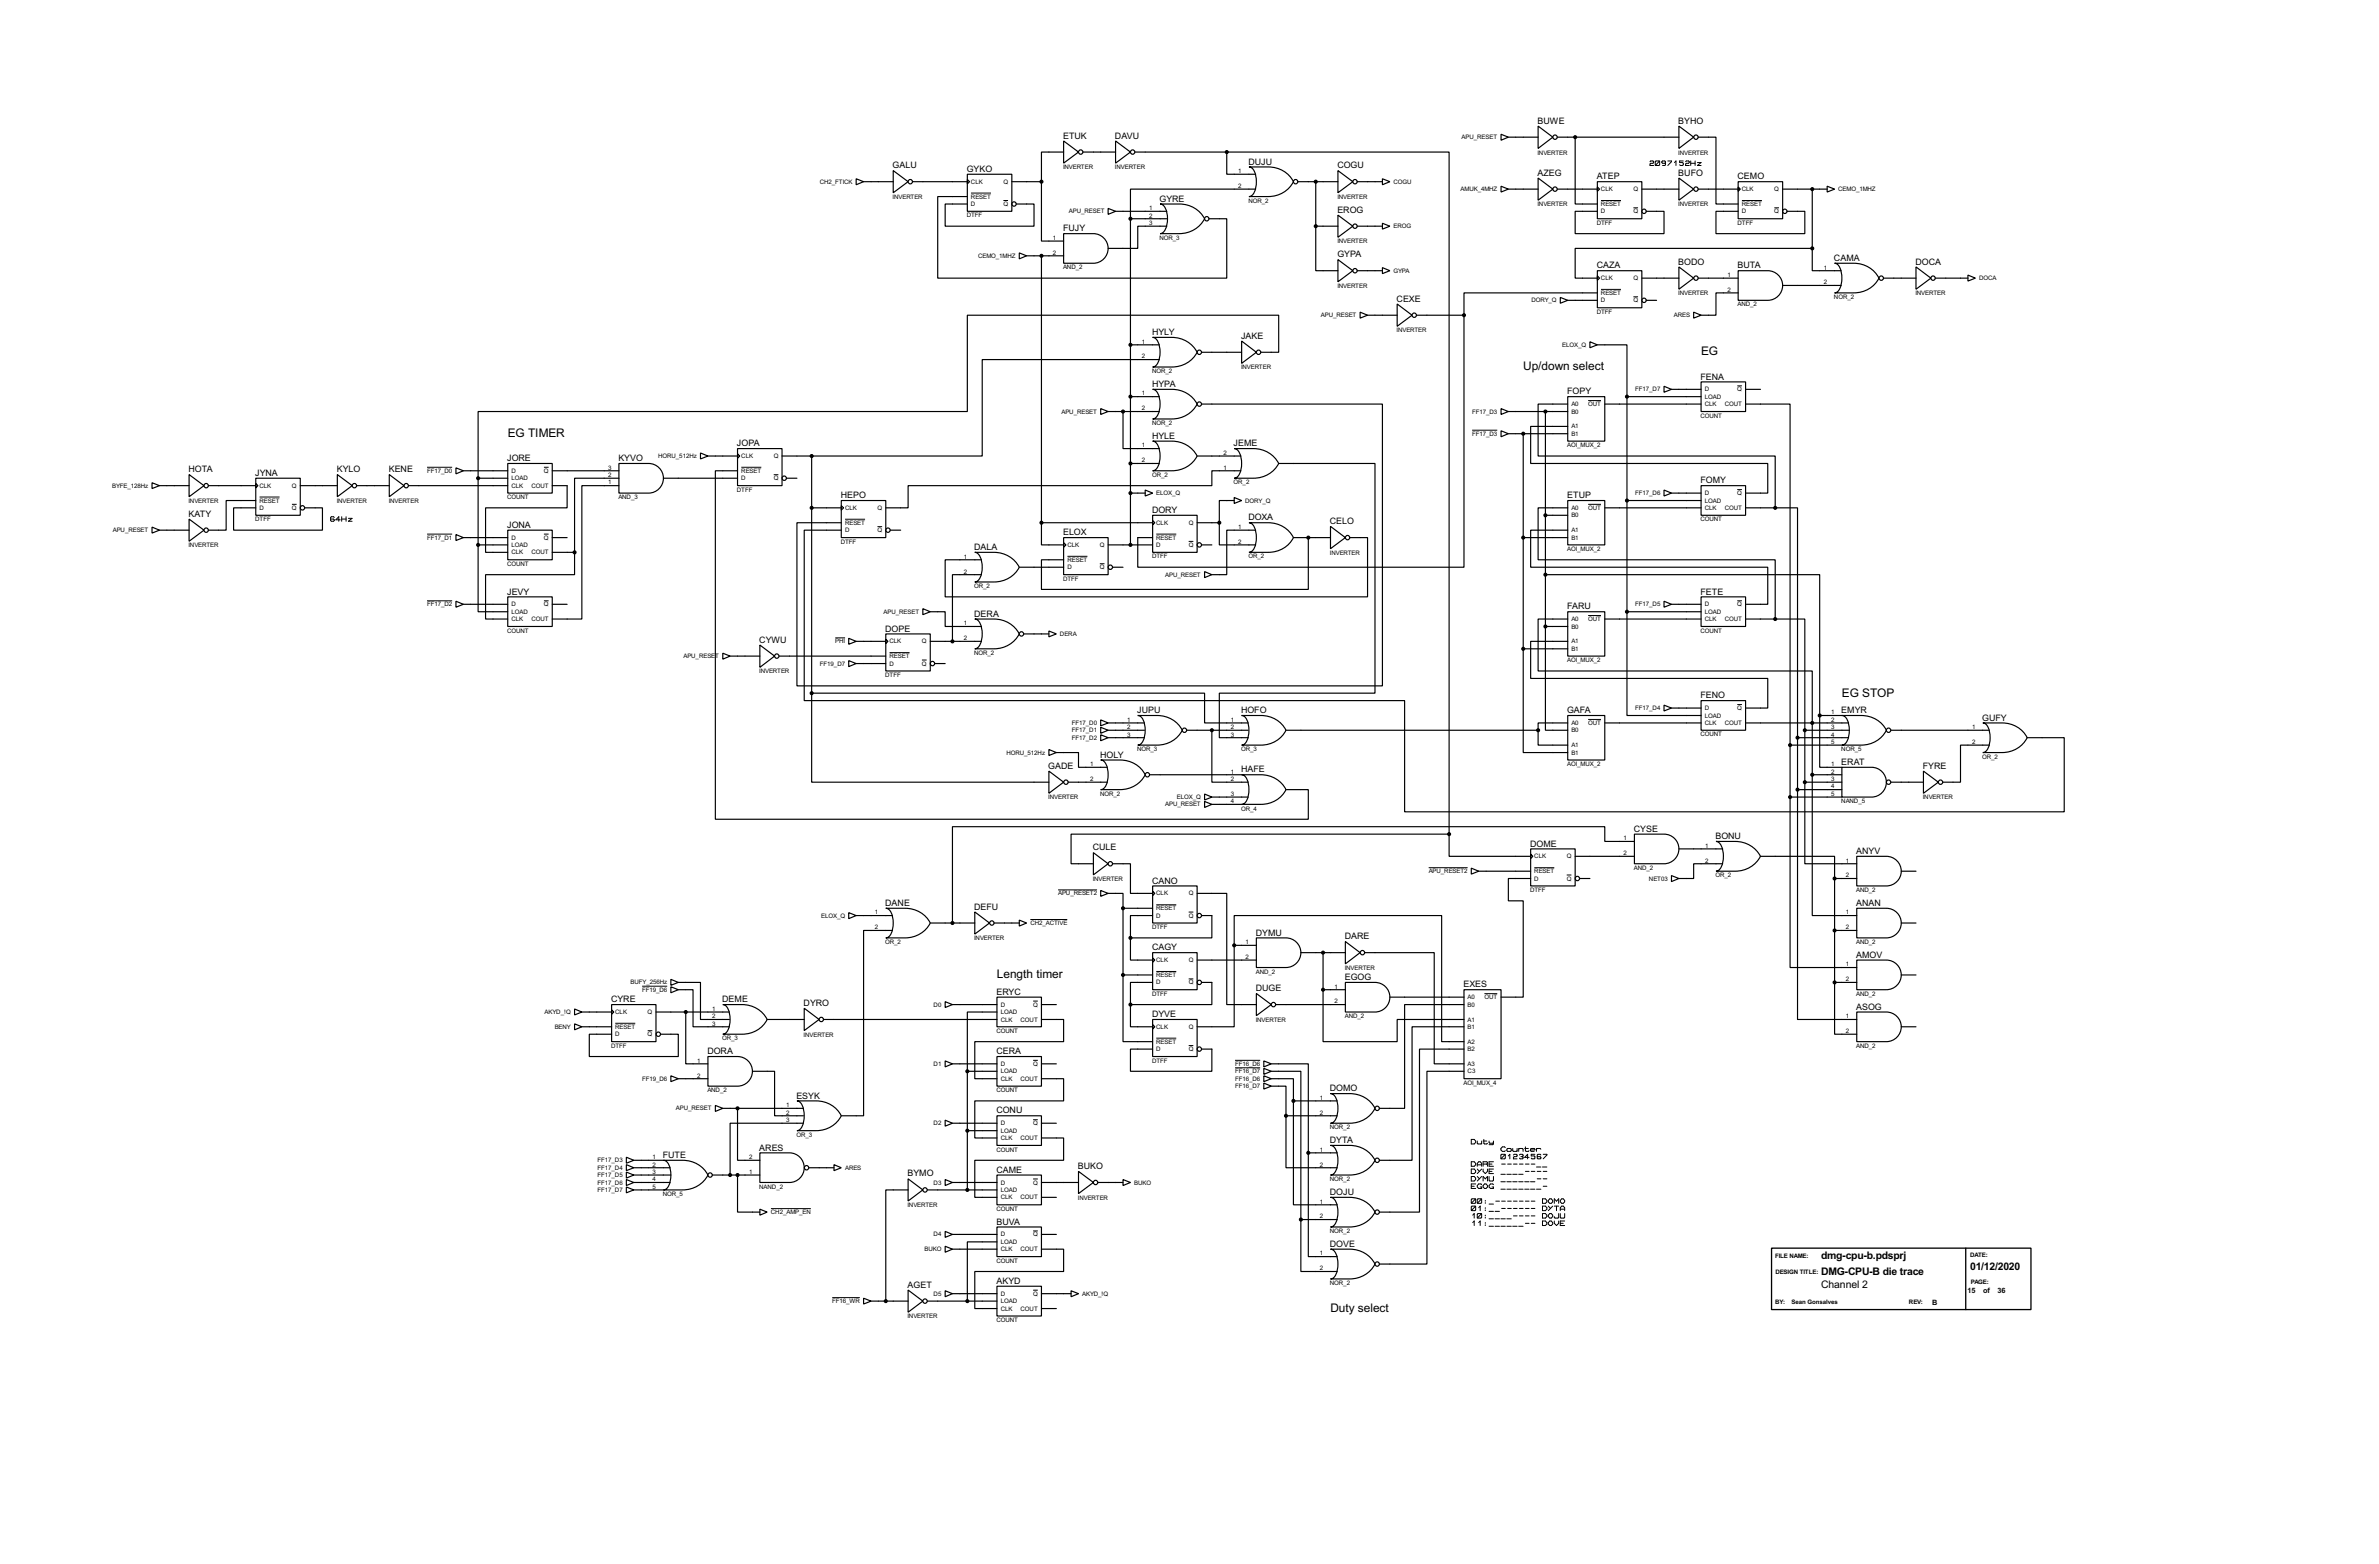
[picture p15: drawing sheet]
<svg xmlns="http://www.w3.org/2000/svg" width="815mm" height="536mm" viewBox="0 0 815 536" stroke-linecap="round" stroke-linejoin="round" font-family="sans-serif">
<defs><g id="words">
<g font-size="4.6">
<text x="583" y="121.8">EG</text>
<text x="522" y="126.9">Up/down select</text>
<text x="174" y="149.8">EG TIMER</text>
<text x="631.2" y="238.7">EG STOP</text>
<text x="341.7" y="335.2">Length timer</text>
<text x="456" y="449.5">Duty select</text>
</g>
<g font-size="4">
<text x="624.1" y="431.2">dmg-cpu-b.pdsprj</text>
<text x="624.1" y="437">DMG-CPU-B die trace</text>
<text x="675.2" y="435.3">01/12/2020</text>
<text x="624.1" y="441.4">Channel 2</text>
</g>
<g font-size="3.4">
<text x="364.3" y="47.5">ETUK</text>
<text x="382.1" y="47.5">DAVU</text>
<text x="526.9" y="42.4">BUWE</text>
<text x="575.2" y="42.4">BYHO</text>
<text x="305.9" y="57.7">GALU</text>
<text x="331.3" y="58.9">GYKO</text>
<text x="427.8" y="56.4">DUJU</text>
<text x="458.3" y="57.7">COGU</text>
<text x="526.9" y="60.2">AZEG</text>
<text x="547.2" y="61.4">ATEP</text>
<text x="575.2" y="60.2">BUFO</text>
<text x="595.5" y="61.4">CEMO</text>
<text x="397.4" y="69.1">GYRE</text>
<text x="458.3" y="72.9">EROG</text>
<text x="364.3" y="79.2">FUJY</text>
<text x="458.3" y="88.2">GYPA</text>
<text x="628.5" y="89.4">CAMA</text>
<text x="547.2" y="92">CAZA</text>
<text x="575.2" y="90.7">BODO</text>
<text x="595.5" y="92">BUTA</text>
<text x="656.4" y="90.7">DOCA</text>
<text x="478.6" y="103.4">CEXE</text>
<text x="394.8" y="114.8">HYLY</text>
<text x="425.3" y="116.1">JAKE</text>
<text x="582.8" y="130.1">FENA</text>
<text x="394.8" y="132.6">HYPA</text>
<text x="537.1" y="135.1">FOPY</text>
<text x="252.6" y="152.9">JOPA</text>
<text x="394.8" y="150.3">HYLE</text>
<text x="422.8" y="152.9">JEME</text>
<text x="64.6" y="161.8">HOTA</text>
<text x="115.4" y="161.8">KYLO</text>
<text x="133.2" y="161.8">KENE</text>
<text x="173.8" y="158">JORE</text>
<text x="211.9" y="158">KYVO</text>
<text x="87.5" y="163">JYNA</text>
<text x="582.8" y="165.6">FOMY</text>
<text x="288.1" y="170.7">HEPO</text>
<text x="537.1" y="170.7">ETUP</text>
<text x="64.6" y="177.1">KATY</text>
<text x="394.8" y="175.7">DORY</text>
<text x="427.8" y="178.3">DOXA</text>
<text x="455.8" y="179.6">CELO</text>
<text x="173.8" y="180.9">JONA</text>
<text x="364.3" y="183.4">ELOX</text>
<text x="333.9" y="188.5">DALA</text>
<text x="173.8" y="203.7">JEVY</text>
<text x="582.8" y="203.7">FETE</text>
<text x="537.1" y="208.8">FARU</text>
<text x="333.9" y="211.3">DERA</text>
<text x="260.2" y="220.2">CYWU</text>
<text x="303.4" y="216.4">DOPE</text>
<text x="582.8" y="239.3">FENO</text>
<text x="389.7" y="244.4">JUPU</text>
<text x="425.3" y="244.4">HOFO</text>
<text x="537.1" y="244.4">GAFA</text>
<text x="631" y="244.4">EMYR</text>
<text x="679.3" y="246.9">GUFY</text>
<text x="359.3" y="263.4">GADE</text>
<text x="377" y="259.6">HOLY</text>
<text x="631" y="262.1">ERAT</text>
<text x="659" y="263.4">FYRE</text>
<text x="425.3" y="264.7">HAFE</text>
<text x="559.9" y="285">CYSE</text>
<text x="587.9" y="287.5">BONU</text>
<text x="374.5" y="291.4">CULE</text>
<text x="524.4" y="290.1">DOME</text>
<text x="636.1" y="292.6">ANYV</text>
<text x="394.8" y="302.8">CANO</text>
<text x="303.4" y="310.4">DANE</text>
<text x="333.9" y="311.7">DEFU</text>
<text x="636.1" y="310.4">ANAN</text>
<text x="430.4" y="320.6">DYMU</text>
<text x="460.9" y="321.8">DARE</text>
<text x="394.8" y="325.6">CAGY</text>
<text x="636.1" y="328.2">AMOV</text>
<text x="460.9" y="335.8">EGOG</text>
<text x="341.5" y="340.9">ERYC</text>
<text x="430.4" y="339.6">DUGE</text>
<text x="501.5" y="338.3">EXES</text>
<text x="209.4" y="343.4">CYRE</text>
<text x="247.5" y="343.4">DEME</text>
<text x="275.4" y="344.7">DYRO</text>
<text x="636.1" y="346">ASOG</text>
<text x="394.8" y="348.5">DYVE</text>
<text x="242.4" y="361.2">DORA</text>
<text x="341.5" y="361.2">CERA</text>
<text x="272.9" y="376.4">ESYK</text>
<text x="455.8" y="373.9">DOMO</text>
<text x="341.5" y="381.5">CONU</text>
<text x="260.2" y="394.2">ARES</text>
<text x="455.8" y="391.7">DYTA</text>
<text x="227.2" y="396.8">FUTE</text>
<text x="341.5" y="401.8">CAME</text>
<text x="369.4" y="400.6">BUKO</text>
<text x="311" y="403.1">BYMO</text>
<text x="455.8" y="409.5">DOJU</text>
<text x="341.5" y="419.6">BUVA</text>
<text x="455.8" y="427.2">DOVE</text>
<text x="311" y="441.2">AGET</text>
<text x="341.5" y="439.9">AKYD</text>
</g>
<g font-size="2.8">
<text x="674.3" y="443">15</text>
<text x="679.6" y="443">of</text>
<text x="684.5" y="443">36</text>
<text x="662.1" y="447.1">B</text>
</g>
<g font-size="2.4">
<text x="500.9" y="47.7">APU_RESET</text>
<text x="526.9" y="52.9">INVERTER</text>
<text x="575.2" y="52.9">INVERTER</text>
<text x="364.3" y="58">INVERTER</text>
<text x="382.1" y="58">INVERTER</text>
<text x="424.4" y="59.3">1</text>
<text x="281" y="62.9">CH2_FTICK</text>
<text x="332.8" y="62.9">CLK</text>
<text x="343.9" y="62.9">Q</text>
<text x="424.4" y="64.4">2</text>
<text x="477.6" y="62.9">COGU</text>
<text x="500.6" y="65.5">AMUK_4MHZ</text>
<text x="548.7" y="65.5">CLK</text>
<text x="559.8" y="65.5">Q</text>
<text x="597" y="65.5">CLK</text>
<text x="608.1" y="65.5">Q</text>
<text x="630" y="65.5">CEMO_1MHZ</text>
<text x="305.9" y="68.2">INVERTER</text>
<text x="332.8" y="70.6">D</text>
<text x="332.8" y="68.1">RESET</text>
<text x="343.9" y="70.6">Q</text>
<text x="393.9" y="72">1</text>
<text x="427.8" y="69.5">NOR_2</text>
<text x="458.3" y="68.2">INVERTER</text>
<text x="526.9" y="70.7">INVERTER</text>
<text x="548.7" y="70.6">RESET</text>
<text x="575.2" y="70.7">INVERTER</text>
<text x="597" y="70.6">RESET</text>
<text x="331.3" y="74.5">DTFF</text>
<text x="366.3" y="73.1">APU_RESET</text>
<text x="393.9" y="74.6">2</text>
<text x="393.9" y="77.1">3</text>
<text x="547.2" y="77">DTFF</text>
<text x="548.7" y="73.1">D</text>
<text x="559.8" y="73.1">Q</text>
<text x="595.5" y="77">DTFF</text>
<text x="597" y="73.1">D</text>
<text x="608.1" y="73.1">Q</text>
<text x="360.9" y="82.2">1</text>
<text x="397.4" y="82.2">NOR_3</text>
<text x="458.3" y="83.4">INVERTER</text>
<text x="477.6" y="78.2">EROG</text>
<text x="335.2" y="88.3">CEMO_1MHZ</text>
<text x="360.9" y="87.3">2</text>
<text x="364.3" y="92.3">AND_2</text>
<text x="477.6" y="93.5">GYPA</text>
<text x="548.7" y="96">CLK</text>
<text x="559.8" y="96">Q</text>
<text x="592" y="94.9">1</text>
<text x="625" y="92.4">1</text>
<text x="678.2" y="96">DOCA</text>
<text x="458.3" y="98.7">INVERTER</text>
<text x="548.7" y="101">RESET</text>
<text x="575.2" y="101.2">INVERTER</text>
<text x="592" y="100">2</text>
<text x="625" y="97.4">2</text>
<text x="656.4" y="101.2">INVERTER</text>
<text x="524.9" y="103.6">DORY_Q</text>
<text x="547.2" y="107.6">DTFF</text>
<text x="548.7" y="103.6">D</text>
<text x="559.8" y="103.6">Q</text>
<text x="595.5" y="105">AND_2</text>
<text x="628.5" y="102.4">NOR_2</text>
<text x="452.7" y="108.7">APU_RESET</text>
<text x="478.6" y="113.9">INVERTER</text>
<text x="573.6" y="108.7">ARES</text>
<text x="391.3" y="117.8">1</text>
<text x="535.4" y="118.9">ELOX_Q</text>
<text x="391.3" y="122.8">2</text>
<text x="394.8" y="127.8">NOR_2</text>
<text x="425.3" y="126.6">INVERTER</text>
<text x="391.3" y="135.5">1</text>
<text x="560.4" y="134.1">FF17_D7</text>
<text x="584.3" y="136.6">LOAD</text>
<text x="584.3" y="134.1">D</text>
<text x="595.4" y="134.1">Q</text>
<text x="363.8" y="141.7">APU_RESET</text>
<text x="391.3" y="140.6">2</text>
<text x="504.5" y="141.7">FF17_D3</text>
<text x="538.5" y="141.7">B0</text>
<text x="538.5" y="139.1">A0</text>
<text x="544.3" y="139.1">OUT</text>
<text x="582.8" y="143.1">COUNT</text>
<text x="584.3" y="139.1">CLK</text>
<text x="591.1" y="139.1">COUT</text>
<text x="394.8" y="145.7">NOR_2</text>
<text x="504.5" y="149.3">FF17_D3</text>
<text x="538.5" y="146.8">A1</text>
<text x="538.5" y="149.3">B1</text>
<text x="391.3" y="153.3">1</text>
<text x="419.3" y="155.9">2</text>
<text x="537.1" y="153.2">AOI_MUX_2</text>
<text x="208.5" y="160.9">3</text>
<text x="225.6" y="157">HORU_512Hz</text>
<text x="254.1" y="157">CLK</text>
<text x="265.2" y="157">Q</text>
<text x="391.3" y="158.4">2</text>
<text x="419.3" y="160.9">1</text>
<text x="38.5" y="167.1">BYFE_128Hz</text>
<text x="89" y="167.1">CLK</text>
<text x="100.1" y="167.1">Q</text>
<text x="146.4" y="162">FF17_D0</text>
<text x="175.3" y="167.1">CLK</text>
<text x="175.3" y="164.5">LOAD</text>
<text x="175.3" y="162">D</text>
<text x="182.1" y="167.1">COUT</text>
<text x="186.4" y="162">Q</text>
<text x="208.5" y="166">1</text>
<text x="208.5" y="163.5">2</text>
<text x="254.1" y="164.5">D</text>
<text x="254.1" y="162">RESET</text>
<text x="265.2" y="164.5">Q</text>
<text x="394.8" y="163.4">OR_2</text>
<text x="422.8" y="165.9">OR_2</text>
<text x="64.6" y="172.3">INVERTER</text>
<text x="89" y="172.2">RESET</text>
<text x="115.4" y="172.3">INVERTER</text>
<text x="133.2" y="172.3">INVERTER</text>
<text x="173.8" y="171.1">COUNT</text>
<text x="211.9" y="171.1">AND_3</text>
<text x="252.6" y="168.5">DTFF</text>
<text x="396.3" y="169.7">ELOX_Q</text>
<text x="426.8" y="172.2">DORY_Q</text>
<text x="560.4" y="169.7">FF17_D6</text>
<text x="584.3" y="172.2">LOAD</text>
<text x="584.3" y="169.7">D</text>
<text x="595.4" y="169.7">Q</text>
<text x="87.5" y="178.7">DTFF</text>
<text x="89" y="174.7">D</text>
<text x="100.1" y="174.7">Q</text>
<text x="289.6" y="174.7">CLK</text>
<text x="289.6" y="179.8">RESET</text>
<text x="300.7" y="174.7">Q</text>
<text x="396.3" y="179.8">CLK</text>
<text x="407.4" y="179.8">Q</text>
<text x="538.5" y="177.3">B0</text>
<text x="538.5" y="174.7">A0</text>
<text x="544.3" y="174.7">OUT</text>
<text x="582.8" y="178.7">COUNT</text>
<text x="584.3" y="174.7">CLK</text>
<text x="591.1" y="174.7">COUT</text>
<text x="38.7" y="182.4">APU_RESET</text>
<text x="146.4" y="184.9">FF17_D1</text>
<text x="175.3" y="184.9">D</text>
<text x="186.4" y="184.9">Q</text>
<text x="289.6" y="182.4">D</text>
<text x="300.7" y="182.4">Q</text>
<text x="396.3" y="184.9">RESET</text>
<text x="424.4" y="181.3">1</text>
<text x="538.5" y="182.4">A1</text>
<text x="538.5" y="184.9">B1</text>
<text x="64.6" y="187.6">INVERTER</text>
<text x="175.3" y="190">CLK</text>
<text x="175.3" y="187.4">LOAD</text>
<text x="182.1" y="190">COUT</text>
<text x="288.1" y="186.3">DTFF</text>
<text x="330.4" y="191.4">1</text>
<text x="365.8" y="187.4">CLK</text>
<text x="376.9" y="187.4">Q</text>
<text x="394.8" y="191.4">DTFF</text>
<text x="396.3" y="187.4">D</text>
<text x="407.4" y="187.4">Q</text>
<text x="424.4" y="186.3">2</text>
<text x="427.8" y="191.4">OR_2</text>
<text x="455.8" y="190.1">INVERTER</text>
<text x="537.1" y="188.8">AOI_MUX_2</text>
<text x="173.8" y="193.9">COUNT</text>
<text x="330.4" y="196.5">2</text>
<text x="365.8" y="195.1">D</text>
<text x="365.8" y="192.5">RESET</text>
<text x="376.9" y="195.1">Q</text>
<text x="399.3" y="197.6">APU_RESET</text>
<text x="333.9" y="201.5">OR_2</text>
<text x="364.3" y="199">DTFF</text>
<text x="146.4" y="207.8">FF17_D2</text>
<text x="175.3" y="207.8">D</text>
<text x="186.4" y="207.8">Q</text>
<text x="560.4" y="207.8">FF17_D5</text>
<text x="584.3" y="207.8">D</text>
<text x="595.4" y="207.8">Q</text>
<text x="175.3" y="212.8">CLK</text>
<text x="175.3" y="210.3">LOAD</text>
<text x="182.1" y="212.8">COUT</text>
<text x="302.8" y="210.3">APU_RESET</text>
<text x="330.4" y="214.3">1</text>
<text x="538.5" y="215.4">B0</text>
<text x="538.5" y="212.8">A0</text>
<text x="544.3" y="212.8">OUT</text>
<text x="584.3" y="212.8">CLK</text>
<text x="584.3" y="210.3">LOAD</text>
<text x="591.1" y="212.8">COUT</text>
<text x="173.8" y="216.8">COUNT</text>
<text x="286.3" y="220.5">PHI</text>
<text x="304.9" y="220.5">CLK</text>
<text x="316" y="220.5">Q</text>
<text x="330.4" y="219.4">2</text>
<text x="363.3" y="217.9">DERA</text>
<text x="538.5" y="220.5">A1</text>
<text x="582.8" y="216.8">COUNT</text>
<text x="234.2" y="225.5">APU_RESET</text>
<text x="304.9" y="225.5">RESET</text>
<text x="333.9" y="224.4">NOR_2</text>
<text x="537.1" y="226.9">AOI_MUX_2</text>
<text x="538.5" y="223">B1</text>
<text x="260.2" y="230.8">INVERTER</text>
<text x="281" y="228.1">FF19_D7</text>
<text x="303.4" y="232">DTFF</text>
<text x="304.9" y="228.1">D</text>
<text x="316" y="228.1">Q</text>
<text x="560.4" y="243.3">FF17_D4</text>
<text x="584.3" y="245.9">LOAD</text>
<text x="584.3" y="243.3">D</text>
<text x="595.4" y="243.3">Q</text>
<text x="627.6" y="244.8">1</text>
<text x="367.4" y="250.9">FF17_D1</text>
<text x="367.4" y="248.4">FF17_D0</text>
<text x="386.3" y="247.3">1</text>
<text x="386.3" y="249.8">2</text>
<text x="421.8" y="247.3">1</text>
<text x="421.8" y="249.8">2</text>
<text x="538.5" y="250.9">B0</text>
<text x="538.5" y="248.4">A0</text>
<text x="544.3" y="248.4">OUT</text>
<text x="584.3" y="248.4">CLK</text>
<text x="591.1" y="248.4">COUT</text>
<text x="627.6" y="247.3">2</text>
<text x="627.6" y="249.8">3</text>
<text x="675.8" y="249.8">1</text>
<text x="367.4" y="253.5">FF17_D2</text>
<text x="386.3" y="252.4">3</text>
<text x="389.7" y="257.4">NOR_3</text>
<text x="421.8" y="252.4">3</text>
<text x="425.3" y="257.4">OR_3</text>
<text x="538.5" y="256">A1</text>
<text x="582.8" y="252.3">COUNT</text>
<text x="627.6" y="252.4">4</text>
<text x="627.6" y="254.9">5</text>
<text x="631" y="257.4">NOR_5</text>
<text x="675.8" y="254.9">2</text>
<text x="344.9" y="258.6">HORU_512Hz</text>
<text x="373.6" y="262.5">1</text>
<text x="537.1" y="262.5">AOI_MUX_2</text>
<text x="538.5" y="258.6">B1</text>
<text x="627.6" y="262.5">1</text>
<text x="679.3" y="260">OR_2</text>
<text x="373.6" y="267.6">2</text>
<text x="421.8" y="265.1">1</text>
<text x="421.8" y="267.6">2</text>
<text x="627.6" y="265.1">2</text>
<text x="627.6" y="267.6">3</text>
<text x="359.3" y="273.9">INVERTER</text>
<text x="377" y="272.7">NOR_2</text>
<text x="403.3" y="273.8">ELOX_Q</text>
<text x="421.8" y="272.7">3</text>
<text x="421.8" y="275.2">4</text>
<text x="627.6" y="270.2">4</text>
<text x="627.6" y="272.7">5</text>
<text x="631" y="275.2">NAND_5</text>
<text x="659" y="273.9">INVERTER</text>
<text x="399.3" y="276.3">APU_RESET</text>
<text x="425.3" y="277.7">OR_4</text>
<text x="556.4" y="287.9">1</text>
<text x="556.4" y="293">2</text>
<text x="584.4" y="290.5">1</text>
<text x="489.6" y="299.2">APU_RESET2</text>
<text x="525.8" y="294.1">CLK</text>
<text x="525.8" y="299.2">RESET</text>
<text x="536.9" y="294.1">Q</text>
<text x="559.9" y="298.1">AND_2</text>
<text x="584.4" y="295.6">2</text>
<text x="632.6" y="295.6">1</text>
<text x="374.5" y="301.9">INVERTER</text>
<text x="524.4" y="305.7">DTFF</text>
<text x="525.8" y="301.7">D</text>
<text x="536.9" y="301.7">Q</text>
<text x="565.1" y="301.7">NET03</text>
<text x="587.9" y="300.6">OR_2</text>
<text x="632.6" y="300.6">2</text>
<text x="636.1" y="305.7">AND_2</text>
<text x="362.6" y="306.8">APU_RESET2</text>
<text x="396.3" y="306.8">CLK</text>
<text x="396.3" y="311.9">RESET</text>
<text x="407.4" y="306.8">Q</text>
<text x="281.4" y="314.4">ELOX_Q</text>
<text x="299.9" y="313.3">1</text>
<text x="353.1" y="317">CH2_ACTIVE</text>
<text x="396.3" y="314.4">D</text>
<text x="407.4" y="314.4">Q</text>
<text x="632.6" y="313.3">1</text>
<text x="299.9" y="318.4">2</text>
<text x="303.4" y="323.5">OR_2</text>
<text x="333.9" y="322.2">INVERTER</text>
<text x="394.8" y="318.4">DTFF</text>
<text x="426.9" y="323.5">1</text>
<text x="632.6" y="318.4">2</text>
<text x="636.1" y="323.5">AND_2</text>
<text x="396.3" y="329.7">CLK</text>
<text x="407.4" y="329.7">Q</text>
<text x="426.9" y="328.6">2</text>
<text x="396.3" y="334.8">RESET</text>
<text x="430.4" y="333.6">AND_2</text>
<text x="460.9" y="332.4">INVERTER</text>
<text x="632.6" y="331.1">1</text>
<text x="216.1" y="337.3">BUFY_256Hz</text>
<text x="220.1" y="339.8">FF19_D6</text>
<text x="394.8" y="341.2">DTFF</text>
<text x="396.3" y="337.3">D</text>
<text x="407.4" y="337.3">Q</text>
<text x="457.4" y="338.7">1</text>
<text x="632.6" y="336.2">2</text>
<text x="636.1" y="341.2">AND_2</text>
<text x="186.7" y="347.5">AKYD_!Q</text>
<text x="210.9" y="347.5">CLK</text>
<text x="222" y="347.5">Q</text>
<text x="244" y="346.4">1</text>
<text x="320" y="344.9">D0</text>
<text x="343" y="347.5">LOAD</text>
<text x="343" y="344.9">D</text>
<text x="354.1" y="344.9">Q</text>
<text x="457.4" y="343.8">2</text>
<text x="503" y="342.4">A0</text>
<text x="503" y="344.9">B0</text>
<text x="508.7" y="342.4">OUT</text>
<text x="190.1" y="352.5">BENY</text>
<text x="210.9" y="352.5">RESET</text>
<text x="244" y="348.9">2</text>
<text x="244" y="351.4">3</text>
<text x="341.5" y="353.9">COUNT</text>
<text x="343" y="350">CLK</text>
<text x="349.8" y="350">COUT</text>
<text x="396.3" y="352.5">CLK</text>
<text x="407.4" y="352.5">Q</text>
<text x="430.4" y="350.1">INVERTER</text>
<text x="460.9" y="348.9">AND_2</text>
<text x="503" y="350">A1</text>
<text x="503" y="352.5">B1</text>
<text x="632.6" y="348.9">1</text>
<text x="632.6" y="354">2</text>
<text x="209.4" y="359">DTFF</text>
<text x="210.9" y="355.1">D</text>
<text x="222" y="355.1">Q</text>
<text x="247.5" y="356.5">OR_3</text>
<text x="275.4" y="355.2">INVERTER</text>
<text x="396.3" y="357.6">RESET</text>
<text x="503" y="357.6">A2</text>
<text x="636.1" y="359">AND_2</text>
<text x="238.9" y="364.1">1</text>
<text x="320" y="365.2">D1</text>
<text x="343" y="365.2">D</text>
<text x="354.1" y="365.2">Q</text>
<text x="394.8" y="364.1">DTFF</text>
<text x="396.3" y="360.2">D</text>
<text x="407.4" y="360.2">Q</text>
<text x="423.3" y="365.2">FF16_D6</text>
<text x="503" y="360.2">B2</text>
<text x="503" y="365.2">A3</text>
<text x="220.1" y="370.3">FF19_D6</text>
<text x="238.9" y="369.2">2</text>
<text x="343" y="370.3">CLK</text>
<text x="343" y="367.8">LOAD</text>
<text x="349.8" y="370.3">COUT</text>
<text x="423.3" y="370.3">FF16_D6</text>
<text x="423.3" y="367.8">FF16_D7</text>
<text x="501.5" y="371.7">AOI_MUX_4</text>
<text x="503" y="367.8">C3</text>
<text x="242.4" y="374.3">AND_2</text>
<text x="341.5" y="374.3">COUNT</text>
<text x="423.3" y="372.9">FF16_D7</text>
<text x="452.3" y="376.8">1</text>
<text x="231.7" y="380.5">APU_RESET</text>
<text x="269.4" y="379.4">1</text>
<text x="269.4" y="381.9">2</text>
<text x="452.3" y="381.9">2</text>
<text x="269.4" y="384.5">3</text>
<text x="272.9" y="389.5">OR_3</text>
<text x="320" y="385.6">D2</text>
<text x="343" y="388.1">LOAD</text>
<text x="343" y="385.6">D</text>
<text x="354.1" y="385.6">Q</text>
<text x="455.8" y="387">NOR_2</text>
<text x="341.5" y="394.6">COUNT</text>
<text x="343" y="390.6">CLK</text>
<text x="349.8" y="390.6">COUT</text>
<text x="452.3" y="394.6">1</text>
<text x="204.8" y="398.3">FF17_D3</text>
<text x="204.8" y="400.8">FF17_D4</text>
<text x="223.7" y="397.2">1</text>
<text x="223.7" y="399.7">2</text>
<text x="256.7" y="397.2">2</text>
<text x="289.6" y="400.8">ARES</text>
<text x="452.3" y="399.7">2</text>
<text x="204.8" y="403.3">FF17_D5</text>
<text x="204.8" y="405.9">FF17_D6</text>
<text x="223.7" y="402.2">3</text>
<text x="223.7" y="404.8">4</text>
<text x="223.7" y="407.3">5</text>
<text x="256.7" y="402.2">1</text>
<text x="260.2" y="407.3">NAND_2</text>
<text x="320" y="405.9">D3</text>
<text x="343" y="405.9">D</text>
<text x="354.1" y="405.9">Q</text>
<text x="388.7" y="405.9">BUKO</text>
<text x="455.8" y="404.7">NOR_2</text>
<text x="204.8" y="408.4">FF17_D7</text>
<text x="227.2" y="409.8">NOR_5</text>
<text x="311" y="413.6">INVERTER</text>
<text x="343" y="411">CLK</text>
<text x="343" y="408.4">LOAD</text>
<text x="349.8" y="411">COUT</text>
<text x="369.4" y="411.1">INVERTER</text>
<text x="452.3" y="412.4">1</text>
<text x="264.2" y="416">CH2_AMP_EN</text>
<text x="341.5" y="414.9">COUNT</text>
<text x="452.3" y="417.5">2</text>
<text x="320" y="423.7">D4</text>
<text x="343" y="423.7">D</text>
<text x="354.1" y="423.7">Q</text>
<text x="455.8" y="422.5">NOR_2</text>
<text x="316.8" y="428.7">BUKO</text>
<text x="343" y="428.7">CLK</text>
<text x="343" y="426.2">LOAD</text>
<text x="349.8" y="428.7">COUT</text>
<text x="452.3" y="430.2">1</text>
<text x="608.4" y="431.1">FILE NAME:</text>
<text x="675.2" y="430.6">DATE:</text>
<text x="341.5" y="432.7">COUNT</text>
<text x="452.3" y="435.3">2</text>
<text x="608.4" y="436.5">DESIGN TITLE:</text>
<text x="320" y="444">D5</text>
<text x="343" y="444">D</text>
<text x="354.1" y="444">Q</text>
<text x="370.9" y="444">AKYD_!Q</text>
<text x="455.8" y="440.3">NOR_2</text>
<text x="675.4" y="440">PAGE:</text>
<text x="285.2" y="446.5">FF16_WR</text>
<text x="343" y="449.1">CLK</text>
<text x="343" y="446.5">LOAD</text>
<text x="349.8" y="449.1">COUT</text>
<text x="608.4" y="446.8">BY:</text>
<text x="614" y="446.8">Sean Gonsalves</text>
<text x="654.2" y="446.9">REV:</text>
<text x="311" y="451.7">INVERTER</text>
<text x="341.5" y="453">COUNT</text>
</g>
</g></defs>
<g fill="none" stroke="#000" stroke-width=".4">
<path d="M306.1 58.5l5.1 3.8-5.1 3.8zM331.5 59.7h15.3v12.7h-15.3zM364.5 48.3l5.1 3.8-5.1 3.8zM364.5 52.1h-7.6v10.2M371.1 52.1h11.2M382.3 48.3l5.1 3.8-5.1 3.8zM388.9 52.1h31.5M420.4 52.1v7.6h9.9M420.4 52.1h76.2v233.7M428 57.2h6.6a9.5 9.5 0 0 1 8.7 5.1 9.5 9.5 0 0 1-8.7 5.1h-6.6a3.2 3.2 0 0 0 2.4-3.2 7.7 7.7 0 0 0-1.3-6.6zM458.5 58.5l5.1 3.8-5.1 3.8zM514.4 46l2.5 1-2.5 1.1z"/>
<path d="M516.9 47h10.2M527.1 43.2l5.1 3.8-5.1 3.9zM533.7 47h41.7M539.8 47v22.9h7.6M575.4 43.2l5 3.8-5 3.9zM582 47h6.1v22.9h7.6M293.4 61.3l2.6 1-2.6 1zM296 62.3h10.1M312.7 62.3h18.8M331.5 61.5l.8 .8-.8 .7zM331.5 69.9h-7.6v7.6h30.5v-7.6h-6.1M331.5 67.4h-10.1v27.9h99v-20.3h-6.1"/>
<path d="M346.8 62.3h10.1M356.9 62.3v20.3h7.6M379.8 71.4l2.5 1-2.5 1.1zM382.3 72.4h17.6M387.4 75v111.7M387.4 75h12.5M397.6 69.9h6.6a9.6 9.6 0 0 1 8.6 5.1 9.6 9.6 0 0 1-8.6 5.1h-6.6a3.2 3.2 0 0 0 2.3-3.2 7.6 7.6 0 0 0-1.3-6.6zM399.9 77.5h-10v7.6h-10.1M430.3 64.8h-42.9v10.2M444.8 62.3h13.7M450.9 77.5v15.3h7.6M450.9 77.5h7.6"/>
<path d="M450.9 62.3v15.2M458.5 73.7l5.1 3.8-5.1 3.8zM465.1 62.3h8.7M465.1 77.5h8.7M473.8 61.3l2.5 1-2.5 1zM473.8 76.5l2.5 1-2.5 1zM514.4 63.8l2.5 1-2.5 1zM516.9 64.8h10.2M527.1 61l5.1 3.8-5.1 3.8zM533.7 64.8h13.7M547.4 62.3h15.3v12.7h-15.3zM547.4 64.1l.8 .7-.8 .8z"/>
<path d="M547.4 72.4h-7.6v7.7h30.5v-7.7h-6.1M562.7 64.8h12.7M575.4 61l5 3.8-5 3.8zM582 64.8h13.7M595.7 62.3h15.2v12.7h-15.2zM595.7 64.1l.7 .7-.7 .8zM595.7 72.4h-7.6v7.7h30.4v-7.7h-6.1M610.9 64.8h15.3M621.1 64.8v20.3M626.2 63.8l2.5 1-2.5 1zM349.3 86.7l2.5 1-2.5 1zM351.8 87.7h12.7"/>
<path d="M356.9 87.7v91.4M364.5 80.1h10.2a5.1 5.1 0 0 1 5.1 5 5.1 5.1 0 0 1-5.1 5.1h-10.2zM458.5 89l5.1 3.8-5.1 3.8zM465.1 92.8h8.7M473.8 91.7l2.5 1.1-2.5 1zM547.4 92.8h15.3v12.7h-15.3zM547.4 94.5l.8 .8-.8 .8zM562.7 95.3h12.7M575.4 91.5l5 3.8-5 3.8zM582 95.3h13.7M595.7 92.8h10.1a5.1 5.1 0 0 1 5.1 5 5.1 5.1 0 0 1-5.1 5.1h-10.1zM610.9 97.8h20.1"/>
<path d="M621.1 85.1v7.7h9.9M621.1 85.1h-81.3v10.2h7.6M628.7 90.2h6.6a9.5 9.5 0 0 1 8.6 5.1 9.4 9.4 0 0 1-8.6 5.1h-6.6a3.2 3.2 0 0 0 2.3-3.2 7.9 7.9 0 0 0-1.3-6.6zM645.5 95.3h11.1M656.6 91.5l5.1 3.8-5.1 3.8zM663.2 95.3h11.2M674.4 94.3l2.6 1-2.6 1zM387.4 118.2h9.9M395 115.6h6.6a9.6 9.6 0 0 1 8.7 5.1 9.6 9.6 0 0 1-8.7 5.1h-6.6a3.2 3.2 0 0 0 2.4-3.2 7.7 7.7 0 0 0-1.4-6.6zM425.5 116.9l5.1 3.8-5.1 3.8zM466.1 107l2.6 1-2.6 1zM468.7 108h10.1"/>
<path d="M478.8 104.2l5.1 3.8-5.1 3.8zM485.4 108h16.3M501.7 108v86.4h-111.8v-10.2h5.1M534.7 101.9l2.6 1-2.6 1zM537.3 102.9h10.1M544.9 117.1l2.5 1.1-2.5 1zM547.4 100.4h-45.7v7.6M547.4 118.2h10.2v17.7M564.2 102.9h3.5M580.4 107l2.6 1-2.6 1zM595.7 100.4h-7.6v7.6h-5.1M387.4 135.9h9.9"/>
<path d="M395 133.4h6.6a9.6 9.6 0 0 1 8.7 5.1 9.6 9.6 0 0 1-8.7 5.1h-6.6a3.2 3.2 0 0 0 2.4-3.2 7.6 7.6 0 0 0-1.4-6.6zM397.3 123.2h-60.7v33.1h-58.4M411.8 138.5h62v96.5h-200.7v-55.9h15.2M411.8 120.7h13.7M432.1 120.7h6.1v-12.7h-106.7v33h-167.6v22.9M537.3 135.9h12.7v15.3h-12.7zM537.3 138.5h-10.2v17.8h81.3v17.7M550 138.5h33M557.6 135.9h25.4M557.6 135.9v73.7M570.3 132.4l2.5 1-2.5 1zM572.8 133.4h10.2"/>
<path d="M583 130.9h15.2v10.1h-15.2zM598.2 138.5h15.3v116.8M598.2 133.4h5.1M174 158.8h15.3v10.2h-15.3zM212.1 158.8h10.2a5.1 5.1 0 0 1 5.1 5.1 5.1 5.1 0 0 1-5.1 5.1h-10.2zM240.1 155.2l2.5 1.1-2.5 1zM242.6 156.3h10.2M252.8 153.7h15.2v12.7h-15.2zM252.8 155.5l.7 .8-.7 .7zM268 156.3h10.2M278.2 156.3v81.2M377.2 140l2.6 1-2.6 1z"/>
<path d="M379.8 141h17.5M384.9 141v12.7h12.4M387.4 158.8h9.9M395 151.2h6.6a9.6 9.6 0 0 1 8.7 5.1 9.6 9.6 0 0 1-8.7 5h-6.6a3.2 3.2 0 0 0 2.4-3.1 7.7 7.7 0 0 0-1.4-6.6zM410.3 156.3h15M423 153.7h6.6a9.6 9.6 0 0 1 8.6 5.1 9.6 9.6 0 0 1-8.6 5.1h-6.6a3.2 3.2 0 0 0 2.3-3.2 7.7 7.7 0 0 0-1.3-6.6zM438.2 158.8h33v78.7h-53.3v15.3h9.9M514.4 147.6l2.5 1-2.5 1.1zM514.4 140l2.5 1-2.5 1zM516.9 141h20.4M516.9 148.6h20.4M522 148.6v73.7"/>
<path d="M529.6 141v73.7M537.3 146.1h-12.7v12.7h81.2v10.2h-7.6M52.1 165.4l2.6 1-2.6 1zM54.7 166.4h10.1M64.8 162.6l5.1 3.8-5.1 3.8zM64.8 177.9l5.1 3.8-5.1 3.8zM71.4 166.4h16.3M87.7 163.9h15.2v12.7h-15.2zM87.7 165.7l.7 .7-.7 .8zM87.7 174h-7.6v7.7h30.4v-7.7h-6.1M87.7 171.5h-10.2v10.2h-6.1M102.9 166.4h12.7"/>
<path d="M115.6 162.6l5.1 3.8-5.1 3.8zM122.2 166.4h11.2M133.4 162.6l5.1 3.8-5.1 3.8zM140 166.4h34M156.3 160.3l2.5 1-2.5 1.1zM158.8 161.3h15.2M163.9 163.9h10.1M163.9 163.9v22.8M189.3 166.4h5.1v7.6h-28v15.3h7.6M189.3 161.3h22.8M212.1 166.4h-12.7v45.7h-10.1M212.1 163.9h-15.2v25.4"/>
<path d="M227.4 163.9h25.4M252.8 161.3h-7.6v119.4h203.2v-10.1h-7.7M269.5 163.9h3.6M278.2 174h10.1M288.3 171.5h15.3v12.7h-15.3zM288.3 173.3l.8 .7-.8 .8zM356.9 179.1v7.6h7.6M356.9 179.1h38.1M387.4 169h5.1M392.5 167.9l2.5 1.1-2.5 1zM395 176.6h15.3v12.7h-15.3zM395 178.4l.8 .7-.8 .8z"/>
<path d="M410.3 179.1h7.6M417.9 179.1v7.6h12.4M423 170.5l2.5 1-2.5 1zM423 171.5h-5.1v7.6M425.3 161.3h-10v5.1h-104.1v7.6h-7.6M428 179.1h6.6a9.5 9.5 0 0 1 8.7 5.1 9.5 9.5 0 0 1-8.7 5.1h-6.6a3.2 3.2 0 0 0 2.4-3.2 7.8 7.8 0 0 0-1.3-6.6zM529.6 176.6h7.7M537.3 171.5h12.7v15.2h-12.7zM537.3 174h-10.2v17.8h81.3v20.3M550 174h33M557.6 171.5h25.4M570.3 167.9l2.5 1.1-2.5 1z"/>
<path d="M572.8 169h10.2M583 166.4h15.2v10.2h-15.2zM598.2 174h10.2M608.4 174h7.6v78.8M52.1 180.6l2.6 1.1-2.6 1zM54.7 181.7h10.1M156.3 183.2l2.5 1-2.5 1zM158.8 184.2h15.2M163.9 186.7v22.9h10.1M163.9 186.7h10.1M174 181.7h15.3v10.1h-15.3zM189.3 184.2h5.1"/>
<path d="M189.3 189.3h7.6M196.9 189.3v7.6h-30.5v15.2h7.6M288.3 181.7h-12.7v58.4h205.8v38.1h226v-25.4h-12.7M305.1 181.7h3.6M334.1 189.3h6.6a9.6 9.6 0 0 1 8.6 5.1 9.6 9.6 0 0 1-8.6 5h-6.6a3.2 3.2 0 0 0 2.3-3.1 7.7 7.7 0 0 0-1.3-6.6zM336.4 196.9h-10v22.9M349.3 194.4h15.2M364.5 184.2h15.3v12.7h-15.3zM364.5 186l.8 .7-.8 .8zM379.8 186.7h15.2M381.3 194.4h3.6M411.8 186.7h3.5"/>
<path d="M412.8 195.9l2.5 1-2.5 1zM430.3 181.7h-9.9v15.2h-5.1M443.3 184.2h12.7M448.4 184.2v17.8h-91.5v-10.2h7.6M456 180.4l5.1 3.8-5.1 3.8zM462.6 184.2h6.1v20.3h-144.8v-12.7h12.5M522 184.2h15.3M529.6 196.9h94v48.3M537.3 181.7h-12.7v12.7h81.2v12.7h-7.6M156.3 206l2.5 1.1-2.5 1zM158.8 207.1h15.2M174 204.5h15.3v10.2h-15.3z"/>
<path d="M189.3 207.1h5.1M290.9 218.7l2.5 1.1-2.5 1zM293.4 219.8h10.2M303.6 217.2h15.2v12.7h-15.2zM303.6 219l.7 .8-.7 .7zM316.3 208.6l2.5 1-2.5 1zM318.8 209.6h5.1v5.1h12.5M318.8 219.8h17.6M334.1 212.1h6.6a9.6 9.6 0 0 1 8.6 5.1 9.6 9.6 0 0 1-8.6 5.1h-6.6a3.2 3.2 0 0 0 2.3-3.1 7.7 7.7 0 0 0-1.3-6.7zM350.8 217.2h8.7M359.5 216.2l2.5 1-2.5 1zM529.6 214.7v35.5h7.7"/>
<path d="M529.6 214.7h7.7M537.3 209.6h12.7v15.2h-12.7zM537.3 212.1h-10.2v17.8h94v35.6M537.3 219.8h-12.7v12.7h81.2v10.1h-7.6M550 212.1h33M557.6 209.6v35.6h25.4M557.6 209.6h25.4M570.3 206l2.5 1.1-2.5 1zM572.8 207.1h10.2M583 204.5h15.2v10.2h-15.2zM598.2 212.1h10.2M608.4 212.1h10.1v38.1"/>
<path d="M247.7 223.8l2.5 1-2.5 1.1zM250.2 224.8h10.2M260.4 221l5.1 3.8-5.1 3.9zM267 224.8h36.6M278.2 237.5h134.6v10.2h15M278.2 237.5v30.5h81.3M290.9 226.4l2.5 1-2.5 1zM293.4 227.4h10.2M320.3 227.4h3.6M522 222.3v35.6h15.3M522 222.3h15.3M359.5 256.8l2.5 1.1-2.5 1z"/>
<path d="M362 257.9h7.6v5h9.9M377.2 251.8l2.6 1-2.6 1zM377.2 249.2l2.6 1-2.6 1.1zM377.2 246.7l2.6 1-2.6 1zM379.8 252.8h12.4M379.8 250.2h12.4M379.8 247.7h12.4M389.9 245.2h6.6a9.5 9.5 0 0 1 8.7 5 9.5 9.5 0 0 1-8.7 5.1h-6.6a3.2 3.2 0 0 0 2.4-3.1 7.7 7.7 0 0 0-1.3-6.6zM406.7 250.2h21.1M415.3 250.2v17.8h12.5M425.5 245.2h6.6a9.4 9.4 0 0 1 8.6 5 9.5 9.5 0 0 1-8.6 5.1h-6.6a3.2 3.2 0 0 0 2.3-3.1 7.8 7.8 0 0 0-1.3-6.6zM440.7 250.2h86.4"/>
<path d="M527.1 250.2v5.1h10.2M537.3 245.2h12.7v15.2h-12.7zM537.3 247.7h-10.2v2.5M550 247.7h33M570.3 241.6l2.5 1-2.5 1zM572.8 242.6h10.2M583 240.1h15.2v10.1h-15.2zM598.2 247.7h35.3M613.5 255.3h17.7M613.5 255.3v17.8M616 252.8h17.5M616 252.8v17.8"/>
<path d="M618.5 250.2h15.3M618.5 250.2v17.8M623.6 245.2v17.7h7.6M623.6 245.2h7.6M631.2 245.2h6.6a9.5 9.5 0 0 1 8.7 5 9.5 9.5 0 0 1-8.7 5.1h-6.6a3.2 3.2 0 0 0 2.4-3.1 7.7 7.7 0 0 0-1.3-6.6zM648 250.2h33.8M679.5 247.7h6.6a9.4 9.4 0 0 1 8.6 5.1 9.5 9.5 0 0 1-8.6 5.1h-6.6a3.2 3.2 0 0 0 2.3-3.2 7.8 7.8 0 0 0-1.3-6.6zM681.8 255.3h-9.9v12.7h-6.1M359.5 264.2l5 3.8-5 3.8zM366.1 268h13.4M377.2 260.4h6.6a9.5 9.5 0 0 1 8.7 5.1 9.5 9.5 0 0 1-8.7 5.1h-6.6a3.2 3.2 0 0 0 2.4-3.2 7.7 7.7 0 0 0-1.3-6.6zM394 265.5h31.5"/>
<path d="M412.8 272.1l2.5 1-2.5 1zM412.8 274.6l2.5 1-2.5 1.1zM415.3 273.1h12.5M415.3 275.6h10.2M425.5 265.5h6.6a9.5 9.5 0 0 1 8.6 5.1 9.4 9.4 0 0 1-8.6 5h-6.6a3.1 3.1 0 0 0 2.3-3.1 7.9 7.9 0 0 0-1.3-6.6zM613.5 273.1v58.4h22.8M613.5 273.1h17.7M616 270.6v78.7h20.3M616 270.6h15.2M618.5 268v28h17.8M618.5 268h12.7M621.1 265.5v48.2h15.2"/>
<path d="M621.1 265.5h10.1M631.2 262.9h10.2a5.1 5.1 0 0 1 5.1 5.1 5.1 5.1 0 0 1-5.1 5.1h-10.2zM648 268h11.2M659.2 264.2l5.1 3.8-5.1 3.8zM374.7 292.2l5.1 3.8-5.1 3.8zM381.3 296h6.1v10.1h7.6M496.6 285.8v7.6h28M496.6 285.8h-129.5v10.2h7.6M504.2 297.5l2.6 1-2.6 1zM506.8 298.5h17.8M524.6 290.9h15.2v12.7h-15.2zM524.6 292.7l.7 .7-.7 .8z"/>
<path d="M539.8 293.4h20.3M560.1 285.8h10.2a5.1 5.1 0 0 1 5.1 5.1 5.1 5.1 0 0 1-5.1 5.1h-10.2zM560.1 288.3h-10.1v-5h-223.6v33M575.4 290.9h15M588.1 288.3h6.6a9.6 9.6 0 0 1 8.6 5.1 9.6 9.6 0 0 1-8.6 5.1h-6.6a3.2 3.2 0 0 0 2.3-3.1 7.7 7.7 0 0 0-1.3-6.7zM590.4 296h-10v5h-5M603.3 293.4h25.4v7.6M636.3 293.4h10.2a5.1 5.1 0 0 1 5.1 5.1 5.1 5.1 0 0 1-5.1 5.1h-10.2zM651.6 298.5h5M290.9 312.7l2.5 1-2.5 1.1zM293.4 313.7h12.5M303.6 311.2h6.6a9.5 9.5 0 0 1 8.6 5.1 9.5 9.5 0 0 1-8.6 5.1h-6.6a3.2 3.2 0 0 0 2.3-3.2 7.7 7.7 0 0 0-1.3-6.6z"/>
<path d="M305.9 318.8h-9.9v63.5h-7.7M318.8 316.3h15.3M334.1 312.5l5 3.8-5 3.8zM340.7 316.3h8.6M349.3 315.3l2.5 1-2.5 1zM377.2 305.1l2.6 1-2.6 1zM379.8 306.1h5.1v5.1M384.9 311.2h10.1M384.9 311.2v22.9M395 303.6h15.3v12.7h-15.3zM395 305.4l.8 .7-.8 .8zM395 313.7h-7.6v7.7"/>
<path d="M410.3 306.1h10.1v38.1h10.2M411.8 313.7h3.5v7.7h-27.9M524.6 301h-7.7v7.7h5.1v33h-7.6M541.3 301h3.6M572.8 300l2.6 1-2.6 1.1zM628.7 301v35.6M628.7 318.8h7.6M628.7 301h7.6M636.3 311.2h10.2a5.1 5.1 0 0 1 5.1 5.1 5.1 5.1 0 0 1-5.1 5.1h-10.2zM651.6 316.3h5M229.9 335.6l2.6 1-2.6 1zM229.9 338.1l2.6 1-2.6 1.1z"/>
<path d="M232.5 336.6h7.6v12.7h9.9M232.5 339.1h5v12.7h12.5M384.9 334.1v22.8h10.1M384.9 334.1h10.1M387.4 321.4v7.6h7.6M395 326.4h15.3v12.7h-15.3zM395 328.2l.8 .8-.8 .7zM395 336.6h-7.6v7.6M410.3 329h20.3M411.8 336.6h3.5v7.6h-27.9M423 323.9v-10.2h71.1v43.2h7.6M423 323.9v27.9h-12.7"/>
<path d="M423 323.9h7.6M430.6 321.4h10.1a5.1 5.1 0 0 1 5.1 5 5.1 5.1 0 0 1-5.1 5.1h-10.1zM445.8 326.4h15.3M453.4 339.1v17.8h25.4v-7.6h22.9M453.4 339.1h7.7M453.4 326.4v12.7M461.1 336.6h10.1a5.1 5.1 0 0 1 5.1 5.1 5.1 5.1 0 0 1-5.1 5.1h-10.1zM461.1 322.6l5 3.8-5 3.9zM467.7 326.4h23.8v38.1h10.2M501.7 339.1h12.7v30.5h-12.7zM628.7 336.6v17.8h7.6M628.7 336.6h7.6"/>
<path d="M636.3 329h10.2a5.1 5.1 0 0 1 5.1 5 5.1 5.1 0 0 1-5.1 5.1h-10.2zM651.6 334.1h5M196.9 350.8l2.5 1-2.5 1.1zM196.9 345.7l2.5 1.1-2.5 1zM199.4 346.8h10.2M199.4 351.8h10.2M209.6 344.2h15.2v12.7h-15.2zM209.6 346l.8 .8-.8 .7zM209.6 354.4h-7.6v7.6h30.5v-7.6h-6.1M224.8 346.8h25.2M235 346.8v17.7h7.6M247.7 344.2h6.6a9.5 9.5 0 0 1 8.6 5.1 9.4 9.4 0 0 1-8.6 5.1h-6.6a3.2 3.2 0 0 0 2.3-3.2 7.9 7.9 0 0 0-1.3-6.6z"/>
<path d="M262.9 349.3h12.7M275.6 345.5l5.1 3.8-5.1 3.8zM282.2 349.3h59.5M323.9 343.2l2.5 1-2.5 1zM326.4 344.2h15.3M341.7 341.7h15.2v10.1h-15.2zM341.7 346.8h-10.2v20.3M356.9 349.3h7.6v7.6h-30.4v12.7h7.6M356.9 344.2h5.1M387.4 344.2v7.6h7.6M395 349.3h15.3v12.7h-15.3zM395 351.1l.8 .7-.8 .8z"/>
<path d="M395 359.5h-7.6v7.6h27.9v-7.6h-3.5M430.6 340.4l5.1 3.8-5.1 3.8zM437.2 344.2h23.9M476.3 341.7h25.4M501.7 344.2h-20.3v35.6h-8.7M501.7 351.8h-17.8v45.8h-11.2M501.7 359.5h-15.2v55.8h-13.8M636.3 346.8h10.2a5.1 5.1 0 0 1 5.1 5 5.1 5.1 0 0 1-5.1 5.1h-10.2zM651.6 351.8h5M229.9 368.6l2.6 1-2.6 1zM232.5 369.6h10.1M242.6 362h10.2a5.1 5.1 0 0 1 5.1 5.1 5.1 5.1 0 0 1-5.1 5.1h-10.2z"/>
<path d="M245.2 378.8l2.5 1-2.5 1zM247.7 379.8h27.7M252.8 379.8v17.8h7.6M257.9 367.1h7.6v15.2h9.9M273.1 377.2h6.6a9.5 9.5 0 0 1 8.6 5.1 9.5 9.5 0 0 1-8.6 5.1h-6.6a3.2 3.2 0 0 0 2.3-3.1 7.9 7.9 0 0 0-1.3-6.7zM323.9 363.5l2.5 1-2.5 1.1zM326.4 364.5h15.3M331.5 367.1v40.6M331.5 367.1h10.2M341.7 362h15.2v10.2h-15.2zM356.9 369.6h7.6v7.6h-30.4v12.7h7.6M356.9 364.5h5.1"/>
<path d="M433.1 368.6l2.6 1-2.6 1zM433.1 371.1l2.6 1.1-2.6 1zM433.1 363.5l2.6 1-2.6 1.1zM433.1 366.1l2.6 1-2.6 1zM435.7 369.6h7.6v7.6M435.7 364.5h12.7v30.5M435.7 372.2h5v10.1M435.7 367.1h10.1v50.8M443.3 377.2v35.6h15M443.3 377.2h15M456 374.7h6.6a9.5 9.5 0 0 1 8.6 5.1 9.5 9.5 0 0 1-8.6 5.1h-6.6a3.2 3.2 0 0 0 2.3-3.2 7.7 7.7 0 0 0-1.3-6.6zM501.7 367.1h-12.7v66h-16.3"/>
<path d="M214.7 396.5l2.5 1.1-2.5 1zM214.7 399.1l2.5 1-2.5 1zM217.2 397.6h10.2M227.4 397.6h6.6a9.5 9.5 0 0 1 8.6 5 9.5 9.5 0 0 1-8.6 5.1h-6.6a3.2 3.2 0 0 0 2.3-3.1 7.7 7.7 0 0 0-1.3-6.6zM260.4 395h10.2a5.1 5.1 0 0 1 5 5.1 5.1 5.1 0 0 1-5 5.1h-10.2zM275.4 384.9h-25.2v17.7M285.8 399.1l2.5 1-2.5 1zM323.9 383.8l2.5 1.1-2.5 1zM326.4 384.9h15.3M331.5 387.4h10.2M341.7 382.3h15.2v10.2h-15.2zM356.9 389.9h7.6v7.7h-30.4v12.7h7.6"/>
<path d="M356.9 384.9h5.1M440.7 382.3v17.8h17.6M440.7 382.3h17.6M448.4 395v35.6h9.9M448.4 395h9.9M456 392.5h6.6a9.6 9.6 0 0 1 8.6 5.1 9.5 9.5 0 0 1-8.6 5h-6.6a3.1 3.1 0 0 0 2.3-3.1 7.8 7.8 0 0 0-1.3-6.6zM214.7 401.6l2.5 1-2.5 1.1zM214.7 404.2l2.5 1-2.5 1zM214.7 406.7l2.5 1-2.5 1zM217.2 400.1h12.5M217.2 402.6h12.7M217.2 405.2h12.5"/>
<path d="M217.2 407.7h10.2M244.1 402.6h16.3M252.8 402.6v12.7h7.6M260.4 414.3l2.5 1-2.5 1.1zM277.2 400.1h8.6M311.2 403.9l5.1 3.8-5.1 3.8zM311.2 407.7h-7.6v38.1M317.8 407.7h23.9M323.9 404.2l2.5 1-2.5 1zM326.4 405.2h15.3M341.7 402.6h15.2v10.2h-15.2zM356.9 405.2h12.7"/>
<path d="M356.9 410.3h5.1M369.6 401.4l5.1 3.8-5.1 3.8zM376.2 405.2h8.7M384.9 404.2l2.5 1-2.5 1zM445.8 417.9v17.8h12.5M445.8 417.9h12.5M456 410.3h6.6a9.5 9.5 0 0 1 8.6 5 9.5 9.5 0 0 1-8.6 5.1h-6.6a3.2 3.2 0 0 0 2.3-3.1 7.7 7.7 0 0 0-1.3-6.6zM323.9 421.9l2.5 1.1-2.5 1zM323.9 427l2.5 1-2.5 1.1zM326.4 423h15.3M326.4 428h15.3M341.7 420.4h15.2v10.2h-15.2z"/>
<path d="M341.7 425.5h-10.2v20.3M356.9 428h7.6v7.7h-30.4v12.7h7.6M356.9 423h5.1M456 428h6.6a9.6 9.6 0 0 1 8.6 5.1 9.5 9.5 0 0 1-8.6 5.1h-6.6a3.2 3.2 0 0 0 2.3-3.1 7.8 7.8 0 0 0-1.3-6.7zM296 444.8l2.5 1-2.5 1zM298.5 445.8h12.7M311.2 442l5.1 3.8-5.1 3.8zM317.8 445.8h23.9M323.9 442.3l2.5 1-2.5 1zM326.4 443.3h15.3M341.7 440.7h15.2v10.2h-15.2zM356.9 443.3h10.2"/>
<path d="M356.9 448.4h5.1M367.1 442.3l2.5 1-2.5 1z"/>
<circle cx="370.3" cy="52.1" r=".75"/>
<circle cx="388.1" cy="52.1" r=".75"/>
<circle cx="532.9" cy="47" r=".75"/>
<circle cx="581.2" cy="47" r=".75"/>
<circle cx="311.9" cy="62.3" r=".75"/>
<circle cx="347.5" cy="69.9" r=".75"/>
<circle cx="413.5" cy="75" r=".75"/>
<circle cx="444" cy="62.3" r=".75"/>
<circle cx="464.3" cy="62.3" r=".75"/>
<circle cx="464.3" cy="77.5" r=".75"/>
<circle cx="532.9" cy="64.8" r=".75"/>
<circle cx="563.4" cy="72.4" r=".75"/>
<circle cx="581.2" cy="64.8" r=".75"/>
<circle cx="611.6" cy="72.4" r=".75"/>
<circle cx="464.3" cy="92.8" r=".75"/>
<circle cx="581.2" cy="95.3" r=".75"/>
<circle cx="644.7" cy="95.3" r=".75"/>
<circle cx="662.4" cy="95.3" r=".75"/>
<circle cx="484.6" cy="108" r=".75"/>
<circle cx="563.4" cy="102.9" r=".75"/>
<circle cx="411" cy="138.5" r=".75"/>
<circle cx="411" cy="120.7" r=".75"/>
<circle cx="431.3" cy="120.7" r=".75"/>
<circle cx="70.6" cy="166.4" r=".75"/>
<circle cx="103.6" cy="174" r=".75"/>
<circle cx="121.4" cy="166.4" r=".75"/>
<circle cx="139.2" cy="166.4" r=".75"/>
<circle cx="268.7" cy="163.9" r=".75"/>
<circle cx="70.6" cy="181.7" r=".75"/>
<circle cx="304.3" cy="181.7" r=".75"/>
<circle cx="380.5" cy="194.4" r=".75"/>
<circle cx="411" cy="186.7" r=".75"/>
<circle cx="461.8" cy="184.2" r=".75"/>
<circle cx="350" cy="217.2" r=".75"/>
<circle cx="266.2" cy="224.8" r=".75"/>
<circle cx="319.5" cy="227.4" r=".75"/>
<circle cx="405.9" cy="250.2" r=".75"/>
<circle cx="647.2" cy="250.2" r=".75"/>
<circle cx="365.3" cy="268" r=".75"/>
<circle cx="393.2" cy="265.5" r=".75"/>
<circle cx="647.2" cy="268" r=".75"/>
<circle cx="665" cy="268" r=".75"/>
<circle cx="380.5" cy="296" r=".75"/>
<circle cx="339.9" cy="316.3" r=".75"/>
<circle cx="411" cy="313.7" r=".75"/>
<circle cx="540.5" cy="301" r=".75"/>
<circle cx="411" cy="336.6" r=".75"/>
<circle cx="466.9" cy="326.4" r=".75"/>
<circle cx="225.6" cy="354.4" r=".75"/>
<circle cx="281.4" cy="349.3" r=".75"/>
<circle cx="411" cy="359.5" r=".75"/>
<circle cx="436.4" cy="344.2" r=".75"/>
<circle cx="471.9" cy="379.8" r=".75"/>
<circle cx="471.9" cy="397.6" r=".75"/>
<circle cx="243.3" cy="402.6" r=".75"/>
<circle cx="276.4" cy="400.1" r=".75"/>
<circle cx="317" cy="407.7" r=".75"/>
<circle cx="375.4" cy="405.2" r=".75"/>
<circle cx="471.9" cy="415.3" r=".75"/>
<circle cx="471.9" cy="433.1" r=".75"/>
<circle cx="317" cy="445.8" r=".75"/>
</g>
<circle cx="448.4" cy="184.2" r=".2" fill="#000"/>
<g fill="#000" stroke="#000" stroke-width=".4">
<circle cx="420.4" cy="52.1" r=".5"/>
<circle cx="539.8" cy="47" r=".5"/>
<circle cx="356.9" cy="62.3" r=".5"/>
<circle cx="387.4" cy="75" r=".5"/>
<circle cx="450.9" cy="77.5" r=".5"/>
<circle cx="450.9" cy="62.3" r=".5"/>
<circle cx="621" cy="64.8" r=".5"/>
<circle cx="356.9" cy="87.7" r=".5"/>
<circle cx="621" cy="85.1" r=".5"/>
<circle cx="387.4" cy="118.2" r=".5"/>
<circle cx="501.7" cy="108" r=".5"/>
<circle cx="387.4" cy="135.9" r=".5"/>
<circle cx="557.5" cy="135.9" r=".5"/>
<circle cx="278.1" cy="156.3" r=".5"/>
<circle cx="384.8" cy="141" r=".5"/>
<circle cx="387.4" cy="158.8" r=".5"/>
<circle cx="522" cy="148.6" r=".5"/>
<circle cx="529.6" cy="141" r=".5"/>
<circle cx="163.8" cy="163.9" r=".5"/>
<circle cx="278.1" cy="174" r=".5"/>
<circle cx="356.9" cy="179.1" r=".5"/>
<circle cx="387.4" cy="169" r=".5"/>
<circle cx="417.8" cy="179.1" r=".5"/>
<circle cx="529.6" cy="176.6" r=".5"/>
<circle cx="557.5" cy="171.5" r=".5"/>
<circle cx="608.3" cy="174" r=".5"/>
<circle cx="163.8" cy="186.7" r=".5"/>
<circle cx="196.9" cy="189.3" r=".5"/>
<circle cx="387.4" cy="186.7" r=".5"/>
<circle cx="448.3" cy="184.2" r=".5"/>
<circle cx="522" cy="184.2" r=".5"/>
<circle cx="529.6" cy="196.9" r=".5"/>
<circle cx="326.4" cy="219.8" r=".5"/>
<circle cx="529.6" cy="214.7" r=".5"/>
<circle cx="557.5" cy="209.6" r=".5"/>
<circle cx="608.3" cy="212.1" r=".5"/>
<circle cx="278.1" cy="237.5" r=".5"/>
<circle cx="522" cy="222.3" r=".5"/>
<circle cx="415.3" cy="250.2" r=".5"/>
<circle cx="527.1" cy="250.2" r=".5"/>
<circle cx="613.4" cy="255.3" r=".5"/>
<circle cx="616" cy="252.8" r=".5"/>
<circle cx="618.5" cy="250.2" r=".5"/>
<circle cx="621" cy="247.7" r=".5"/>
<circle cx="623.6" cy="245.2" r=".5"/>
<circle cx="613.4" cy="273.1" r=".5"/>
<circle cx="616" cy="270.6" r=".5"/>
<circle cx="618.5" cy="268" r=".5"/>
<circle cx="621" cy="265.5" r=".5"/>
<circle cx="496.6" cy="285.8" r=".5"/>
<circle cx="326.4" cy="316.3" r=".5"/>
<circle cx="384.8" cy="311.2" r=".5"/>
<circle cx="628.7" cy="301" r=".5"/>
<circle cx="628.7" cy="318.8" r=".5"/>
<circle cx="384.8" cy="334.1" r=".5"/>
<circle cx="387.4" cy="321.4" r=".5"/>
<circle cx="422.9" cy="323.9" r=".5"/>
<circle cx="453.4" cy="339.1" r=".5"/>
<circle cx="453.4" cy="326.4" r=".5"/>
<circle cx="628.7" cy="336.6" r=".5"/>
<circle cx="235" cy="346.8" r=".5"/>
<circle cx="387.4" cy="344.2" r=".5"/>
<circle cx="252.7" cy="379.8" r=".5"/>
<circle cx="331.5" cy="367.1" r=".5"/>
<circle cx="443.2" cy="377.2" r=".5"/>
<circle cx="331.5" cy="387.4" r=".5"/>
<circle cx="440.7" cy="382.3" r=".5"/>
<circle cx="448.3" cy="395" r=".5"/>
<circle cx="250.2" cy="402.6" r=".5"/>
<circle cx="252.7" cy="402.6" r=".5"/>
<circle cx="331.5" cy="407.7" r=".5"/>
<circle cx="445.8" cy="417.9" r=".5"/>
<circle cx="303.5" cy="445.8" r=".5"/>
<circle cx="331.5" cy="445.8" r=".5"/>
</g>
<g fill="none" stroke="#000" stroke-width=".34">
<path d="M565.5 55.4l.2-.2h.8l.2 .2-.2 .6h-.8l-.2 .2v.5h1.2M567.5 55.2h1l.3 .2v1.1l-.3 .2h-1l-.2-.2v-1.1zM568.8 55.2l-1.5 1.5M570.8 55.7l-.3 .3h-.7l-.3-.3 .3-.5h.7l.3 .2v1.1l-.3 .2h-.7M571.6 55.2h1.2l-1.2 1.5M573.9 55.7l.5-.5v1.5M576.9 55.2h-1.3v.5h1l.3 .3-.3 .7h-.7l-.3-.2M577.7 55.4l.2-.2h.8l.2 .2-.2 .6h-.8l-.2 .2v.5h1.2M579.4 56h1.5M579.4 55.2v1.5M580.9 55.2v1.5M581.7 55.7h1.3l-1.3 1h1.3"/>
<path d="M332.8 66.2h6.8M343.9 68.7h1.6M548.7 68.7h6.8M559.8 71.2h1.6M597 68.7h6.8M608.1 71.2h1.6M548.7 99.2h6.8M559.8 101.7h1.6M544.3 137.3h4.4M595.4 132.2h1.6M504.5 147.4h8.6M89 170.3h6.8"/>
<path d="M100.1 172.8h1.6M114.6 177.3l-.3-.2h-.7l-.3 .2v1.1l.3 .2h.7l.3-.2-.3-.5h-1M116.6 178.1h-1.5l1-1v1.5M117.1 177.9h1.5M117.1 177.1v1.5M118.6 177.1v1.5M119.4 177.6h1.3l-1.3 1h1.3M146.4 160.1h8.6M186.4 160.1h1.6M254.1 160.1h6.8M265.2 162.7h1.6M289.6 177.9h6.9"/>
<path d="M544.3 172.8h4.4M595.4 167.8h1.6M146.4 183h8.6M186.4 183h1.6M300.7 180.5h1.6M365.8 190.6h6.9M376.9 193.2h1.6M396.3 183h6.8M407.4 185.5h1.6M146.4 205.9h8.6M186.4 205.9h1.6M286.3 218.6h3.3"/>
<path d="M544.3 210.9h4.4M595.4 205.9h1.6M304.9 223.6h6.8M316 226.2h1.6M544.3 246.5h4.4M595.4 241.4h1.6M489.6 297.3h13.4M525.8 297.3h6.9M536.9 299.8h1.6M353.1 315.1h12.7M362.6 304.9h13.4M396.3 310h6.8"/>
<path d="M407.4 312.5h1.6M220.1 337.9h8.6M396.3 332.9h6.8M407.4 335.4h1.6M210.9 350.6h6.8M222 353.2h1.6M354.1 343h1.6M396.3 355.7h6.8M407.4 358.3h1.6M508.7 340.5h4.4M354.1 363.3h1.6M423.3 363.3h8.6"/>
<path d="M423.3 365.9h8.6M354.1 383.7h1.6M504.2 390.4h1l.5 .6v.5l-.5 .5h-1zM504.2 398.1h1l.5 .5v.5l-.5 .5h-1zM506.3 391v.7l.2 .3h1l.3-.3M506.3 399.6v-1l.5-.5h.5l.5 .5v1M506.3 399.1h1.5M507.8 391v1M508.3 391h1.2M508.3 398.9h1.2M508.5 390.4v1.3l.3 .3h.7l.3-.3M509.5 398.9l.3-.3-.3-.5h-1.2v1.5"/>
<path d="M509.5 398.9l.3 .7M510.3 391l.3 .7h1l.2-.2M510.3 398.9h1M511.8 398.1h-1.5v1.5h1.5M511.8 391v1l-.2 .2h-1.3M514.4 395.8l.2-.3h1l.3 .3v1l-.3 .3h-1l-.2-.3zM514.6 398.9h1.3M515.9 393.2l-.3-.2h-.7l-.5 .5v.5l.5 .5h.7l.3-.2M515.9 395.5l-1.5 1.6M516.4 393.8l.3-.3h1l.2 .8-.2 .2h-1zM516.7 398.9h1.2M516.9 396.1l.5-.6v1.6"/>
<path d="M518.4 393.5v.8l.3 .2h1l.2-.2M518.7 395.8l.2-.3h.8l.2 .3-.2 .5h-.8l-.2 .3v.5h1.2M518.7 398.9h1.2M519.9 393.5v1M520.5 393.8l.2-.3h1l.3 .3v.7M520.5 393.5v1M520.7 395.8l.3-.3h.7l.3 .3-.3 .5M520.7 398.9h1.3M521.2 396.3h.5M521.7 396.3l.3 .3-.3 .5h-.7l-.3-.3M522.5 393.5h1.3M522.8 393v1.3l.2 .2h.8l.2-.2"/>
<path d="M522.8 398.9h1.2M524 396.6h-1.5l1-1.1v1.6M524.5 394h1.5l-.2-.5h-1l-.3 .3 .3 .7h1M524.8 398.9h1.2M526 395.5h-1.2v.6h1l.2 .7-.2 .3h-.8l-.2-.3M526.6 393.8l.2-.3h1l.3 .3M526.6 393.5v1M526.6 399.9h1.5M528.1 395.8l-.3-.3h-.7l-.3 .3v1l.3 .3h.7l.3-.3-.3-.5h-1M528.6 399.9h1.5M528.9 395.5h1.2l-1.2 1.6M264.2 414.1h13.7"/>
<path d="M354.1 404h1.6M504.2 400.6h1l.5 .5v.5l-.5 .5h-1zM504.2 403.1h1l.5 .6v.5l-.5 .5h-1zM504.2 411l.3-.2h1l.2 .2v1.1l-.2 .2h-1l-.3-.2zM504.2 406.5h1M504.5 413.3h1l.2 .2v1.1l-.2 .2h-1l-.3-.2v-1.1zM504.7 416.4l.5-.6v1.6M504.7 418.9l.5-.5v1.5M505.7 405.7h-1.5v1.5h1.5M505.7 410.8l-1.5 1.5M505.7 413.3l-1.5 1.5M506.3 411l.2-.2h1l.3 .2v1.1l-.3 .2h-1l-.2-.2z"/>
<path d="M506.3 416.1l.2-.3h1l.3 .3v1l-.3 .3h-1l-.2-.3zM506.3 400.6l.7 .8M506.3 403.1l.7 .8M506.8 413.8l.5-.5v1.5M506.8 418.9l.5-.5v1.5M507.8 405.9l-.3-.2h-.7l-.5 .5v.5l.5 .5h1v-.5h-.5M507.8 400.6l-1.5 1.5M507.8 403.1l-1.5 1.6M507.8 410.8l-1.5 1.5M507.8 415.8l-1.5 1.6M508.3 400.6v.8l.7 .7 .8-.7v-.8M508.3 404.7v-1.6l.7 .8 .8-.8v1.6"/>
<path d="M508.8 405.7h.5l.5 .5v.5l-.5 .5h-.5l-.5-.5v-.5zM509 411.3v.3M509 412.1v.2M509 413.8v.3M509 414.6v.2M509 416.4v.2M509 417.1v.3M509 418.9v.3M509 419.7v.2M510.3 403.1v1.3l.3 .3h1l.2-.3v-1.3M510.3 401.4h1M510.3 412.6h1.5"/>
<path d="M510.3 415.1h1.5M510.3 417.6h1.5M511.8 400.6h-1.5v1.5h1.5M511.8 405.9l-.2-.2h-.8l-.5 .5v.5l.5 .5h1v-.5h-.5M512.4 415.1h1.5M512.4 417.6h1.5M512.6 411.6h1.3M514.4 402.4h1.5M514.4 404.9h1.5M514.4 407.5h1.5M514.4 417.6h1.5M514.6 411.6h1.3"/>
<path d="M514.6 414.1h1.3M516.4 402.4h1.5M516.4 404.9h1.5M516.4 407.5h1.5M516.4 417.6h1.5M516.7 411.6h1.2M516.7 414.1h1.2M518.4 402.4h1.5M518.4 404.9h1.5M518.4 407.5h1.5M518.7 411.6h1.2M518.7 414.1h1.2"/>
<path d="M518.7 416.6h1.2M520.5 402.4h1.5M520.5 404.9h1.5M520.5 407.5h1.5M520.7 411.6h1.3M520.7 414.1h1.3M520.7 416.6h1.3M522.5 404.9h1.5M522.5 407.5h1.5M522.8 401.4h1.2M522.8 411.6h1.2M522.8 414.1h1.2"/>
<path d="M522.8 416.6h1.2M522.8 419.2h1.2M524.5 404.9h1.5M524.5 407.5h1.5M524.8 401.4h1.2M524.8 411.6h1.2M524.8 414.1h1.2M524.8 416.6h1.2M524.8 419.2h1.2M526.6 407.5h1.5M526.8 401.4h1.3M526.8 403.9h1.3"/>
<path d="M528.6 410.8h1l.5 .5v.5l-.5 .5h-1zM528.6 413.3h1l.5 .5v.5l-.5 .5h-1zM528.6 415.8h1l.5 .6v.5l-.5 .5h-1zM528.6 418.4h1l.5 .5v.5l-.5 .5h-1zM528.9 401.4h1.2M528.9 403.9h1.2M528.9 406.5h1.2M530.6 413.3l.8 .8M531.1 410.8h.5l.5 .5v.5l-.5 .5h-.5l-.5-.5v-.5zM531.1 415.8h.5l.5 .6v.5l-.5 .5h-.5l-.5-.5v-.5zM531.1 418.4h.5l.5 .5v.5l-.5 .5h-.5l-.5-.5v-.5zM532.1 413.3l-1.5 1.5"/>
<path d="M532.7 412.3v-1.5l.7 .8 .8-.8v1.5M532.7 418.4v.8l.7 .7 .8-.7v-.8M532.7 413.3h1.5M533.4 413.3v1.5M534.2 415.8v1.3l-.3 .3h-1l-.2-.5M534.7 415.8v1.3l.3 .3h1l.2-.3v-1.3M534.7 414.8v-1l.5-.5h.5l.5 .5v1M534.7 414.3h1.5M534.7 419.2h1M535.2 410.8h.5l.5 .5v.5l-.5 .5h-.5l-.5-.5v-.5zM536.2 418.4h-1.5v1.5h1.5M354.1 421.8h1.6"/>
<path d="M510.3 420.2h1.5M512.4 420.2h1.5M514.4 420.2h1.5M516.4 420.2h1.5M518.4 420.2h1.5M520.5 420.2h1.5M285.2 444.6h9.5M354.1 442.1h1.6"/>
</g>
<path d="M607.1 427.7h88.9v21h-88.9zM673.7 427.7v21" fill="none" stroke="#000" stroke-width=".45"/>
<use href="#words"/>
</svg>
